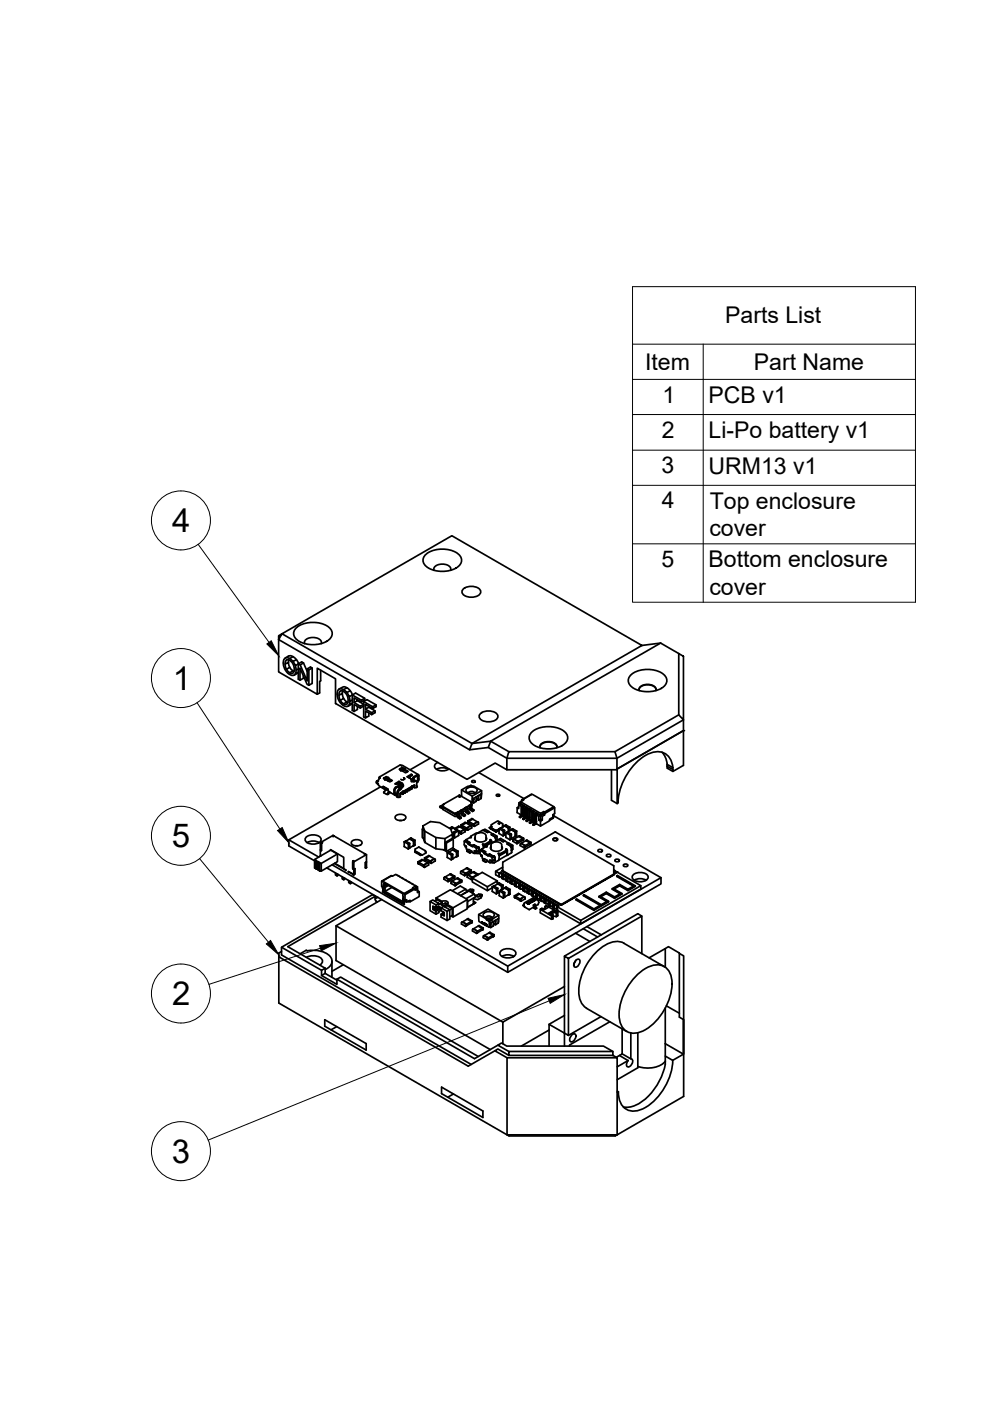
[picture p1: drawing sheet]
<svg xmlns="http://www.w3.org/2000/svg" width="210mm" height="297mm" viewBox="0 0 210 297" stroke-linecap="round" stroke-linejoin="round" font-family="sans-serif">
<defs><g id="words">
<g font-size="7">
<text x="36.5" y="112.8">4</text>
<text x="36.7" y="146.3">1</text>
<text x="36.4" y="179.7">5</text>
<text x="36.5" y="213.2">2</text>
<text x="36.4" y="246.6">3</text>
</g>
<g font-size="4.9">
<text x="153.8" y="68.6">Parts List</text>
<text x="136.8" y="78.4">Item</text>
<text x="159.8" y="78.4">Part Name</text>
<text x="140.4" y="85.4">1</text>
<text x="150.2" y="85.5">PCB v1</text>
<text x="140.3" y="92.8">2</text>
<text x="150.2" y="92.9">Li-Po battery v1</text>
<text x="140.3" y="100.4">3</text>
<text x="150.2" y="100.5">URM13 v1</text>
<text x="140.3" y="107.8">4</text>
<text x="150.5" y="107.9">Top enclosure</text>
<text x="150.4" y="113.7">cover</text>
<text x="140.3" y="120.2">5</text>
<text x="150.2" y="120.3">Bottom enclosure</text>
<text x="150.4" y="126.1">cover</text>
</g>
</g></defs>
<!-- layer: Visible -->
<g fill="none" stroke="#000" stroke-width=".36">
<path d="M90.3 117.5a6 6 0 0 1 7 0 1.69 1.69 0 0 1-.6 3 6.2 6.2 0 0 1-6.4-.5 1.57 1.57 0 0 1 0-2.5zM59.1 135.6l40.5 23.4 3.9-.5 4 2.3v2.4l-2.5-1.4-6 3.4-27.9-16.1v-5.2l-3.8-2.2v5.5l-8.2-4.7zM59.1 134.8l.7-.4-.7 1.2zM59.8 134.4l36-20.8 40.3 23.2-36 20.8zM61.2 139.9v.5M61.4 139.6l.7 .7 .7-.4M62.1 139.2l-.7 .4-.5-.2-.4 .1M62.9 133.1a6 6 0 0 1 6.9 0 1.69 1.69 0 0 1-.6 2.9 6.2 6.2 0 0 1-6.3-.4 1.57 1.57 0 0 1 0-2.5zM64.6 136.5a1.27 1.27 0 0 1 1.5-1.3h.5a1.27 1.27 0 0 1 1.5 1.3M92 120.9a1.27 1.27 0 0 1 1.6-1.3h.4a1.27 1.27 0 0 1 1.5 1.3M98.1 125a2.63 2.63 0 0 1 3.8 .3 1.63 1.63 0 0 1-2 1.3 1.63 1.63 0 0 1-1.9-1.3zM140.1 136.3l-36.1 20.8-3.9 .5-.5 1.4"/>
<path d="M140.1 136.3l3.8 2.3M140.1 136.3l-4 .5M143.9 138.6l1 .6v13.4l-1-1zM60.5 140.8l.7-.4 .2 1.1-.7 .4zM60.5 140.8v-.5a.79 .79 0 0 1 .8-.4 .79 .79 0 0 1 .6 .6l.4 .5 .1 .8a.66 .66 0 0 1-.2 .8 .66 .66 0 0 1-.8 0M60.7 141.9l.7 .7 .7-.4 .2 .1M61.4 141.5l.7 .7M62.1 140.3l.5 .8 .6-.3M62.6 141.1l.2 1 .4-.3M62.8 142.1l-.2 .8 .6-.4M63.2 142.6l-.8 .5M63.3 140.7l-.5-1-1.1-.7-.5 .1-.7 .4-.4 .5 .1 1.3 .6 1.2 .5 .4 .6 .3h.4l.3-.3"/>
<path d="M63.6 141l1.5 3.4v-2.6l.7-.4 .4 .2v3.3l-.7 .4v-3.3M64.3 143.3v.5l-.7 .4v-2.5l1.5 3.4 .4 .2M64.3 140.6l-.7 .4-.4-.3M65.1 142.4l-.8-1.8-.3-.3-.8 .4v3.3l.4 .2M66.2 141.6l-.7 .4-.4-.2M68 142.1v2.2l-.2 .2v2.4l-.5 .3M71.9 146.1l.4-.1 .5 .2 .8-.4 .7 .6M71.9 147.4l.7-.4 .3 1.1-.7 .4zM71.9 147.4l.2-.8a1.16 1.16 0 0 1 1.5 .8l.2 1.4a.57 .57 0 0 1-.3 .5 .57 .57 0 0 1-.7-.1M72.2 148.5l.6 .7 .8-.4 .2 .1M72.6 146.5v.5M72.8 146.2l.8 .6 .7-.4 .4 .9-.7 .4-.4-.9"/>
<path d="M72.9 148.1l.7 .7M73.6 145.8l-.7-.2-1 .5-.4 .5v1l.4 1.1 .7 .8 .8 .3 .6-.3M74 147.7l.2 1 .5-.3M74.2 148.7l-.2 .8 .7-.4-.9 .6M74.7 147.3l1.9 1.1 .7-.4M75.1 149l1.3 .7 .7-.4M75.8 148.4v.2l1.3 .7v.4l-.7 .4v-.4M75.8 148.6l-.7 .4v-1l1.5 .8M75.8 149.8v.6l-.7 .4v-1.4l1.3 .7M76.6 148.4v.4l.7-.4v-.4l-1.9-1.1-.7 .4v3.3l.4 .2M77.1 148.7l1.9 1.1 .7-.4M77.5 150.4l1.3 .7 .7-.4"/>
<path d="M78.2 149.8v.2l1.3 .7v.4l-.7 .4v-.4M78.2 150l-.7 .4v-1.1l1.5 .9M78.2 151.2v.6l-.7 .4v-1.5l1.3 .8M79 149.8v.4l.7-.4v-.4l-1.9-1.1-.7 .4v3.3l.4 .2M101.8 151.4a2.63 2.63 0 0 1 3.8 .3 1.63 1.63 0 0 1-2 1.3 1.63 1.63 0 0 1-2-1.3zM103.5 158.5l.5-1.4 3.9 2.3M112.8 155.2a6 6 0 0 1 7 0 1.69 1.69 0 0 1-.6 2.9 6.2 6.2 0 0 1-6.4-.4 1.57 1.57 0 0 1 0-2.5zM114.5 158.3a2.03 2.03 0 0 1 2.8-.8l.7 .5 .1 .3M114.5 158.5a1.27 1.27 0 0 1 1.6-1.3h.4a1.27 1.27 0 0 1 1.5 1.3M130.4 159.4h-22.5l-.4 1.4h23.3v2.4M133.8 143a6 6 0 0 1 7 0 1.69 1.69 0 0 1-.6 3 6.2 6.2 0 0 1-6.4-.5 1.57 1.57 0 0 1 0-2.5zM135.5 146.2a2.03 2.03 0 0 1 2.8-.8l.7 .5 .1 .3"/>
<path d="M135.5 146.4a1.27 1.27 0 0 1 1.6-1.3h.4a1.27 1.27 0 0 1 1.5 1.3M140.4 159.5l.7 1.1 .4 1.4M143.9 151.6l-13.5 7.8 .4 1.4 14.1-8.2v2.3l-14 8.1-.1 .2h-23.3M61.2 178.1l6.4 3.6M64.9 177.5a2.22 2.22 0 0 1 3.2 .3 1.47 1.47 0 0 1-2 1.2 1.3 1.3 0 0 1-1.4-1.2zM65.1 178.6a2.62 2.62 0 0 1 2.6 0M67.9 178.7v1.5l.2 .1v-1.5M68.2 178.8v1.5l-.3-.1v1.2h.2h-.2M68.2 178.7h.2zM68.3 178.7h.1M70.6 177.4l.2-.1zM70.6 177.1h.1"/>
<path d="M70.8 177.2l6.6 3.9M70.8 177.3l-.2-.2-2.7 1.6M70.8 177.2h.1M74.5 178.4a1.43 1.43 0 0 1 2.3 .3 1.33 1.33 0 0 1-2.3 0zM75.4 179.3h.4M79.8 165.7v.2M79.8 165.9l.2 .2M79.9 165.5h.1M80 165.5l-.2 .2M80.1 165.7l-.2 .2 .1 .2 .2 .1M80.1 165.7h.1M80.2 165.6h.1"/>
<path d="M80.2 166.2h.1M80.2 166.3h.1M80.2 166.3l.1 .2 1.4 .9M80.2 165.6v.1M80.2 166.2v.1M80.2 165.5h-.2M80.4 164.8v.3M80.4 165.1h.1M80.5 164.9h.1M80.6 164.7l-.1 .2M80.6 164.9h.1M80.6 164.9l-.4 .7"/>
<path d="M80.7 166.8l-19.5 11.3v1.3l5.5 3.1M80.7 166.8h.1M81.2 166.8l.5 .6M81.2 166.8v.1M81.3 166.8l.8 .5M81.3 166.7l-.1 .1M81.3 165l.3 .2M81.4 164.9l.2 .3M81.4 164.9l.5-.2 .2 .1-.1 .2M81.4 168.1l.7 .3h.2l.1-.3M81.4 166.8l.5 .4M81.4 164.9v.1"/>
<path d="M81.4 166.8h.1M81.4 165h.1M81.5 167.8l-.2 .1 .1 .2M81.6 165.3h.1M81.6 165.3h.2M81.7 167.4l.5-.1a.91 .91 0 0 0-.7 .8M82 167.1h-.1M82 165l-.4 .3M82.1 164.9v.2l-.1-.1M82.2 167.2l.1 .2M82.2 164.9l-.6 .2M82.2 165.1h-.1"/>
<path d="M82.2 164.9h.1M82.3 167.5l.1 .2M82.3 167.4v.1M82.3 165.6h.1M82.3 165v.2l.7 .4M82.3 165.2v.4M82.3 165.1h-.1M82.3 164.9h.1M82.3 167.7l.5 .3M82.4 164.9l-.1 .1 .9 .5-.5 .3-1-.5M82.5 167.8l-.4 .7M82.7 168l-.4 .4"/>
<path d="M82.8 168h.1M82.8 168l1 .6M83.5 168.2l.1 .2M83.6 168.5l.2 .1M83.7 168.6h.1M83.7 168.5v.1M83.8 168.5h-.1M83.8 173.1a1.43 1.43 0 0 1 2.3 .2 1.33 1.33 0 0 1-2.3 0zM83.9 166.3h.1M83.9 168.4h.1M83.9 168.3l-.1 .3M84 168.4l.2 .1"/>
<path d="M84 168.4h.1M84.1 166.2l-.1 .1M84.2 168.6h-.4M84.2 168v1M84.2 168.7l-.1 .2 .3 .2 .5-.2-.1-.2M84.4 168.2v.9M84.5 166.2l.2 .1M84.6 166.5l-.7 .4a1.18 1.18 0 0 0-.4 1.3M84.6 166.5h.4l-.1 .3M84.6 166.9v-.2l-.8 .6-.1 .8 .2 .2M84.6 165.7v.2l-.5 .3M84.6 165.9l.6 .4-.4-.3-.3 .2h-.4"/>
<path d="M84.6 166.7l.2 .1M84.7 166.3l.6 .4M84.7 174h.4M84.7 163.1h.1M84.8 167.2l.2 .2M84.8 163l.2 .2v.2M84.8 166v.4M84.8 163v.1M84.8 167.5l-.4 .6M84.8 163.1h.1M84.8 168.3h.1M84.9 166.8h-.1"/>
<path d="M85 168.1l-.2 .9M85 165.2l.5 .1M85 162.3h.1M85.1 162.3l-.3-.1-4.4 2.6M85.1 168.2l.3 .2 .2-.2-.2 .2M85.1 162.3h.3l3.3 1.9M85.2 166.8l-.6 .3v-.2M85.2 168.2l.2 .1M85.2 166l-.6-.3-.9 .5 .1 .1M85.2 166l.3 .6M85.2 166.2l.1 .2M85.2 163.2l.1 .2"/>
<path d="M85.3 168l.3 .2M85.3 168l-.4 .3v-.1M85.4 163.1l-.4 .1M85.4 163l-.1-.3-.5 .3M85.5 162.9l-.5 .3M85.5 167.8l-.6 .3M85.5 162.9v.3l-.2-.1M85.5 166.6l-.7 .9M85.5 166.7l-.2-.3v.2l-.9 .9-.2 .5M85.5 162.9l-.1 .2M85.5 168l.3 .1 .2-.2-.2 .2M85.5 162.9l.2 .1"/>
<path d="M85.6 164.9l.2 .2-.3 .2M85.6 164.9l.1 .2M85.6 167.9l.2 .1M85.7 163v.3l.6 .4M85.7 163.1l-.2 .1M85.7 163l.9 .5-.6 .4-.9-.5h-.2l-.1-.3M85.7 165.1v.1M85.7 179.5h.1M85.7 179.5l.9 .5 .2-.2M85.7 167.8l.3 .1M85.7 178.5v1M85.8 167.8l-.4 .3"/>
<path d="M86 178.3l-.3 .2 .9 .5M86 178.3l.9 .5v1M86 167.7l.3 .2 .2-.3-.2 .3M86.1 167.6l.2 .2M86.2 167.5l.3 .1M86.3 167.5l-.5 .3M86.5 167.4l.2 .2 .2-.2-.2 .2M86.5 164.8l.7-.4v-.2l-.9 .5 .8 .4 .1 .5M86.5 167.4l.2 .1M86.6 179v.9M86.7 167.2l.2 .2M86.8 177.8v.1"/>
<path d="M86.8 177.8l.9 .5M86.9 177.8l-.1 .1M86.9 179.8h.1M86.9 177.9l-.9 .4M86.9 177.9l.8 .4M86.9 164.8l-.2 .1M86.9 177.9h.1M86.9 167.2l.3 .2 .2-.3-.2 .3M87 167.1l.2 .1M87.1 164.5l-.3 .5M87.1 166.9l.3 .2M87.1 177.7l-.3 .1"/>
<path d="M87.1 165.2l.2 .1M87.1 177.7l.9 .4M87.2 177.7h-.1M87.2 167l-.9 .5M87.2 164.2h.2M87.2 165.6v.1h1.1v1.2M87.2 165.6l.7-.2 .3 .2M87.3 166.8l-1.9 1M87.3 164.4l-.2 .1M87.3 166.7h.1M87.3 164.2v.2M87.4 165.1h-.3"/>
<path d="M87.4 166.7l-.1 .1M87.4 166.7l.5-.3v.6M87.4 166.7v.2l-.2 .1M87.5 165.2l-.2 .1M87.6 165.1l.2 .2-.6 .3M87.6 165.6l.2 .1M87.6 179.3h.1M87.7 178.3v1M87.7 179.3l-.8 .5M87.7 179.2v.1M87.7 178.3h.1M87.7 166.5v.4"/>
<path d="M87.7 178.4v.9M87.7 166.6l-.1 .2 .6 .2 .3-.2-.1-.2M87.7 179.3h.1M87.7 164.9l.1 .4M87.8 164.7l.6-.4h.4v1l-.2 .5M87.8 164.7l-.4 .4M88 178.2v.9M88 179.2l-.3 .1M88 179.1v.1M88.1 180l.7-.4 1.4 .8M88.4 164.5l-.7 .4-.2 .4M88.4 164.5l.2 .1v.7l-.2 .5"/>
<path d="M88.5 164.5v.8l-.2 .4M88.6 165.8l-.3 .1M89.5 175.8v1.8l.2 .1M89.7 175.1l.4 1.1v2.4l-.4-1.1v-2.4l1.6-.9 1.9 .2 2.3 1.4 .4 1.1M89.7 175.7l-.2 .1 .2 .1M90.1 176.2l2.3 1.4v2.4l-2.3-1.4M91.2 160.7l-4.3 2.5M92.4 180l1.9 .2M92.4 177.6l1.9 .2M92.5 163.1a2.62 2.62 0 0 1 2.6 0M92.8 161.7a.84 .84 0 0 0-.7 .9 .84 .84 0 0 0 .9 .7l1.3 .1 .9-.4M93.2 171l.5 .2 .1-.5v.4"/>
<path d="M93.7 170.9l-.2-.1-.3 .2 .1 .2 .4 .2M93.8 171.1l.2 .5 2.5 1.5M93.8 171.1l2.6 1.5 .4-.1M93.8 171.3h.1M93.8 170.7h.1M93.9 171.4h-.1M93.9 171.3l-.2 .1M94.2 170.4h.1M94.2 170.4v.2M94.4 178.6l1.5-.8 .2 .1-1.5 .8zM94.4 178.6v1.6M95.8 175.3l-.5 .3"/>
<path d="M95.8 175.3h.1M95.8 175.3l.3 .2M95.9 177.8v-.9l-1.6 .9v2.4l.1-.1M95.9 177.3l.2 .1M96.1 175.5h.1M96.1 177.9v1.8l-1.5 .8v-1.8M96.1 175.5l-.5 .3 .5-.3M96.1 177.4v.1M96.1 175.5l.8 .5M96.2 180l-.2 .1M96.3 180l.8 .5v1l-.3 .1M96.3 180h.1"/>
<path d="M96.4 175.7h.1M96.4 176.7v.9l-.3-.1M96.5 173.1h.1M96.6 175.7v.1M96.6 175.8l.3 .2M96.8 172.4l.2 .1v.7l.5 .2M96.8 172.6l.1 .1M96.9 172.7v.5l.6 .4 .3-.3-.3 .3M96.9 172.9l-.3 .2M96.9 176l-.8 .5v1M96.9 176h.1M97 176l.2 .1"/>
<path d="M97.2 176.5l.5 .3M97.2 175.2l-.8 .5 .2 .1M97.2 176.2l.1 .9-.9 .5M97.2 176.2l.4 .1M97.2 175.2h.1M97.3 176.2l-.9 .4M97.3 175.2l.1 .1M97.3 172.6v.4l.5 .3M97.3 172.6l-.3-.4-.2 .2v.2M97.3 168.8l.2 .1zM97.4 168.6l-3.5 2.1M97.4 168.6h.1"/>
<path d="M97.4 175.3h.1M97.4 175.3l1 .6M97.4 175.3l-.8 .5M97.5 168.6l2.3 1.3 .1 .8M97.6 176.4l.2 .1v.3M97.6 171.8l.1 .1M97.6 172l-.4 .3M97.7 172l.1 .1M97.7 171.9l.2 .3M97.7 174.9l.1 .3M97.8 175.2l1.1 .7M97.8 172.2l.1 .5 .5 .4 .3-.4-.3 .2v.2"/>
<path d="M97.8 174.9l.1 .1M97.8 174.9h-.1M97.8 172.4l-.5 .3M97.9 167.5v1.4M97.9 172.2v.4M97.9 174.9l1 .7M97.9 171.7l-.3 .1 .1 .2M97.9 172.6h.1M97.9 175.3h.1M97.9 171.7h.1M98 172.6l.4 .3M98 171.7l.2 .4"/>
<path d="M98.2 172v.5l.5 .2M98.4 175.9l-.8 .5M98.4 178.3v.8l.5 .3v.6l.4 .2M98.4 175.9h.1M98.4 175.9l.2 .1v.3l-.8 .5M98.6 171.3l.2 .2v.6l.5 .3M98.6 171.5l-.5 .3M98.6 174.4l-.9 .5M98.6 174.4h.1M98.6 174.4l.2 .1M98.7 171.6v.6l.6 .4 .3-.2v-.2l-.3 .4M98.7 179.3v.2h.1v-.1"/>
<path d="M98.7 171.9l-.5 .2M98.8 174.5h.1M98.8 174.5l1 .6-.9 .5M98.8 174.5l-.8 .5M98.9 167.3a1.47 1.47 0 0 1 2.3 .3 1.38 1.38 0 0 1-2.4 0zM98.9 178.1v.1l.8 .5-.3 .1 .7 .5 .3-.2 1.1 .4M98.9 171.2l-.3 .1 .1 .3M98.9 178.1h-.2M98.9 171.2l.2 .7 .5 .3M98.9 175.9l.2 .1M99 175.6l.2 .1M99 175.6h-.1"/>
<path d="M99.1 175.7v.3M99.2 174.1v.3M99.2 176h-.1M99.2 174.1h.2M99.2 174.3v.1M99.2 174.4l.2 .1M99.3 179l.9 .5v-.2l.3-.2 .8 .5-.3 .2M99.3 168.1a.9 .9 0 0 1 1.4 0M99.4 178.8v.2l.8 .4M99.4 174.2l1 .6M99.4 174.5l1 .6M99.4 174.5h.1"/>
<path d="M99.4 170.8l.3 .4M99.4 171l-.4 .2M99.5 166.7l.3-.2 .4 .2M99.6 171.1l.2 .7M99.6 178.7l-.3 .1 .1 .1M99.6 178.6l-.9-.5-.3 .2 .9 .5M99.6 171.4l-.5 .2M99.6 177.6l-.8 .5M99.7 171.2v.4M99.7 170.7l-.3 .1 .2 .3M99.7 171.8l.5 .2 .3-.3-.3 .2v.1M99.7 171.6h.1"/>
<path d="M99.7 170.7h.1M99.8 171.6l.4 .3M99.8 170.7l.2 .3M99.8 175.1l-.8 .5M99.8 175.1h.1M99.8 170l.3 .2 .2-.1M99.8 175.1l.2 .1M99.8 177.5l-.1 .1M99.8 177.5l.1 .1M99.8 177.3v.2M99.9 170.5l-3.4 2-2.7-1.6M99.9 170.7h.1"/>
<path d="M99.9 170.7v.1M100 175.1v.1M100 175.2v.3M100 175.5l-.9 .5M100 171v.4M100 165.6l.5-.1 .3 .2-.5 .2zM100 175.5h.1M100 173.6l-.8 .5M100 171.4l.5 .3M100 171.4h.1M100 173.5h.1M100.1 173.6l.1 .1"/>
<path d="M100.1 169.4v.8M100.1 179.3v.1M100.2 179.3l.8 .5v.8l-.5-.2v.5M100.2 173.6v.1M100.2 173.7l-.8 .4M100.2 173.7l1.2 .6v.4M100.3 170.1v-.8l.2 .9-.3-.1M100.3 170v.1M100.4 175v.1M100.4 175.1l.2 .1M100.4 174.8h.2M100.4 174.7h.1"/>
<path d="M100.4 179.1v.1M100.6 174.8v.4M100.7 177.7v.2M100.7 177.5v.2a1.4 1.4 0 0 0 1.2 .8 1.4 1.4 0 0 0 1.3-.8l-.1-.2M100.8 178v.1M100.8 178v-1l.2-.2 .7-.3 .7 .1 .5 .3 .2 1.1M100.9 169l.1 .9-.6 .3M101.2 179.5v.1M101.2 169.5l.2 .1M101.3 176.6h-.3l-1.2 .7 .1 .2-.3 .1M101.3 174.2l-.9 .5M101.3 169.5l-.3 .2"/>
<path d="M101.3 179.6v.2l.2-.1M101.3 179.7h.2M101.4 176.6l.9-.5 1.1 .4 .3-.2 .8 .5-.4 .2 .8 .4v.2M101.4 168.9l-.1 .6M101.4 169.4l-.1 .1M101.4 168.7l.1 .2M101.4 174.7l-.8 .5M101.5 179.7h.1M101.5 179.5v.2M101.5 174.7h-.1M101.5 179.5l.1 1-.1-.1v-.6M101.5 168.9v.7"/>
<path d="M101.5 179.7v.1M101.5 169.6h-.1M101.5 176.6h-.2M101.5 176.6h.1M101.5 163.8l9.6 5.5M101.9 168.4l-.5 .4M101.9 168.4l.1 .2M102 168.6v.7M102 169.2l-.6 .4M102.1 167.6l-2 1.2-2.2-1.3 1.3-.8h1.3l1.6 .9-.1 1.5M102.1 168.3l-2 1.1v-.6M102.3 179l.2 .3"/>
<path d="M102.4 179.1h.1M102.5 179.3l.1 .2M102.5 176.1l.3-.3 .9 .5M102.5 179.4v.4M102.5 176l.8 .5M102.8 179v.2M103 179.5l-.9 .5M103.1 178l-.1 .1M103.1 177.7l.1 .2M103.2 179.4l-.2 .1M103.2 179.4v.1M103.2 179.3v.1"/>
<path d="M103.7 176.3l-.4 .2M103.8 175.5l1.4 .9-1.4-.8zM103.8 175.5l1.4 .8 .6-.4M103.9 178.2l.2 .1 .1 .2-1.7 .9M104 178.3v.2l-1.2 .7-.4-.1M104.1 175.4v.1M104.1 178.6l.1 .1M104.1 175.5v.1M104.1 178.6v.1M104.1 179.6l-.1 .3M104.1 179.5l-.1 .2a1.4 1.4 0 0 0 1.3 .8 1.4 1.4 0 0 0 1.2-.8l-.1-.2M104.1 175.6l.9 .5"/>
<path d="M104.1 175.3v.2l.9 .5M104.2 174.9h.1M104.2 175.3l-.4 .2 1.4 .8 .6-.4M104.2 175.3h-.1M104.2 178.4l-1.6 .9M104.2 178.3l-.3-.3 .1 .3-1.2 .7h-.5M104.2 178.4v.3M104.5 176.8v.1M104.6 178.6h-.2l-1.2 .7 .1 .2h-.3M104.8 178.5l-.1 .1M104.9 178.5h.1M104.9 177.5l.2 .3"/>
<path d="M105 176h.4M105.1 177.5l-.9-.5 .3-.2 .9 .5-.3 .3h-.2M105.1 177.6l-.1 .1M105.1 177.8v.5M105.2 178.2v.1M105.2 176.3h.1M105.2 168.6l.5-.2 .3 .3-.5 .1zM105.4 177.3v.8l-.3 .2M105.6 178l-.9 .5M105.6 178h.4l.7 .5 .3-.2 .8 .5-.3 .1 .7 .5 .2 .4M105.6 174.6h.4M105.7 174.5l.3 .1h-.3z"/>
<path d="M105.8 175.7v1l.9 .5M105.8 175.8l-.8 .3M105.8 178h.1M105.8 175.9l-.6 .4M105.8 176.1l-.6 .3M105.8 175.8l-.4 .2M105.8 175.7l.9 .5M106.1 175.5l-.3 .2M106.1 175.5l.9 .6M106.4 179.6l.1 .3M106.6 175.1l-.1-.5-1-.5-1.3 .7v.5M106.6 175.1h.1"/>
<path d="M106.6 175.1l.2 .1M106.6 174.7h.1M106.6 175.1v.2l-.5 .2M106.7 176.2h.1M106.7 175.2v.1M106.7 176.2v1l.3-.2M106.9 175.1h.1M107 175.1l.3-.2 .8 .5v.7M107 175.1l.8 .5v.7M107 176.1v.9M107 175.1l-.8 .5M107 175.1h.1"/>
<path d="M107 177h.1M107 178.3l-.8-.5-.4 .2 .9 .4 .3-.1M107 175.1l.8 .5M107.3 176.6v.9l.8 .5M107.3 176.8l-.3 .2M107.3 174.9h-.1M107.3 176.5l.8 .5M107.3 176.5h.1M107.5 176.4l-.2 .1M107.6 176.4l.8 .5v.9M107.6 176.4h.1M107.8 178.8h.1"/>
<path d="M107.8 175.5v.1M108.1 177h.1M108.1 177.1v.9M108.4 175.9h.1M108.4 179.4l-.9-.4 .4-.2 .8 .4-.3 .2v.2l-.1-.1M108.4 179.6h.1M108.4 176.8v.1M108.4 179.8v.6M108.4 177.9l-.3 .1M108.4 175.9l-.8 .5M108.4 175.9l.8 .5 .1 1M108.5 175.9h-.1"/>
<path d="M108.7 179.2v.9l-.3 .1M108.7 178.3l.1 .1M108.8 178.4v-.4l.1-.1 .9 .5M108.8 178.4l.8 .5M109 177.9l.8 .5M109.2 177.4h.1M109.2 177.3l-.8 .5M109.2 177.3h.1M109.3 177.3l-.1 .1M109.5 176.2v1M109.5 177.2l-.2 .2M109.6 176.2l-.9-.5-.3 .2 .9 .5"/>
<path d="M109.6 177.2h-.1M109.6 178.9h.1M109.6 178.5v.3M109.8 178.7l-.2 .2M109.8 178.4l-.2 .1M110 177.3l.1-.1 .9 .5M110 171l-.4 .2v1.1l1 .5M110 170.6v.8l-.4-.2M110 170.6v-.4l.4-.2v.4l.6 .4M110 170.2l.4 .2-.4 .2 .5 .3 .5-.1M110.1 173.2h.1M110.2 173.3h.1"/>
<path d="M110.2 177.2h-.1M110.3 179.3h.1M110.3 179.3l.9 .5M110.5 178.8l-.2 .1v.4M110.5 170.9v1.9M110.5 178.8h.1M110.6 173l-.1-.1-.4 .3M110.7 172.5l-.2 .4M110.8 170.9v1.5M110.8 178.2h.1M110.8 177.9l-1 .5M110.8 178.2l-1 .5"/>
<path d="M110.8 170.9v.1M110.8 169.5l2-1.1 4.6 2.6-1.9 1.2-.2-.1-.7 .4-4.2-2.5 .6-.4zM110.8 169.5v.2l-.2-.1-.1 .3M110.9 172.5l-.6 .8 .6-.4M110.9 171.2v1.8l.4 .2M110.9 173.5l-.1 .1 .2 .1M110.9 170.8l-.1 .1M111 177.7l-.2 .1-.8-.5-1.1 .6M111 177.7h.1M111 170.8h-.1M111 170.8v.1M111 177.7v.3"/>
<path d="M111 178l-.2 .2M111.1 179.5l.1 .3M111.2 171.3v1.9M111.3 173.4l-.1-.1-.3 .2M111.3 179.3l-.1 .1M111.3 179.7l-.1 .1M111.3 179.3h.1M111.4 179.3l-.9-.5 .9 .5M111.5 172.8l-.3 .5M111.5 173.5l-.5 .2M111.6 178.2l.1-.1 .9 .5M111.6 173.4l-.1 .1"/>
<path d="M111.6 171.3l-.1 1.5M111.6 172.9l-.6 .8M111.6 171.6v1.8l.4 .2M111.6 173.3l-.1 .1M111.6 172.9h.1M111.7 171.2l-.2 .1M111.7 171.2l-.2 .1v1.5M111.7 171.2l-.5-.3-.3 .1v.2l.3 .1h.3M111.7 171.2l.1 .1M111.8 174l-.1 .1M111.8 171.3l-.1 .1M111.9 171.3l.5 .3"/>
<path d="M111.9 171.3l-.3 .3 .3 .1 .5-.1M111.9 171.7v1.9M112 173.8l-.1-.1-.3 .2 .2 .2M112.2 171.7v1.5M112.2 173.9l-.4 .2M112.2 173.2l-.3 .5M112.3 173.3l-.3 .5-.2 .2M112.3 172v1.8l.4 .2M112.3 173.7l-.1 .2M112.4 179.1l-1.1 .6M112.4 178.8l-1 .5M112.4 178.7l-.9-.5-1 .6"/>
<path d="M112.4 179.1h.1M112.4 179v.1M112.4 178.7h.1M112.4 171.6l-.2 .2M112.4 171.6l.1 .1M112.5 171.7l-.1 .1M112.5 178.6l-.1 .1M112.6 178.6h.1M112.6 178.6v.3M112.6 178.9l-.2 .2M112.6 172.1v1.9M112.7 168.5l-2.1 1.1"/>
<path d="M112.7 174.2l-.4 .1v.2h.1M112.9 172.1v1.5l-.3 .6M113 172.2l.3-.1 .6 .3a.57 .57 0 0 1-.9 0zM113 172.4v1.9l.4 .1M113 174.7l.1 .3M113 173.7l-.6 .9 .6-.5M113.1 172v.2M113.1 172l-.2 .2M113.1 172l-.5 .1-.3-.1v-.2l.3-.1 .5 .3M113.3 172.6v1.8M113.4 174.7h-.4M113.6 172.6v1.4l-.3 .6"/>
<path d="M113.7 172.5l-.1 .1M113.7 172.6l.3-.1 .6 .4-.4 .2-.5-.3zM113.7 174.2l-.6 .8 .6-.4M113.7 172.8v1.9l.9 .4M113.7 174.5v.2M113.7 174.1v.1M113.8 172.5h-.1M113.8 172.4h.1M113.8 172.5h.1M113.9 172.5l-.1 .1M114.2 173.1v.8M114.6 172.5v.4l.5-.3"/>
<path d="M114.6 172.9v.8l.4 .2M114.6 173.7l-.4 .2 .4 .2M114.6 172.9l.4 .2M115.3 172.1l-.2 .5 .3 .2M115.4 172.3l.2 .1-.2 .4M117.3 173.4l-.8 .5M117.3 172.7v.1M117.3 173.1h.1M117.3 172.8h.1M117.3 172.9v.6M117.3 172.8v.2M117.3 172.9l22.8 13.2v1.3l-32.4 18.7"/>
<path d="M117.4 177.8l.5-.1 .3 .3-.6 .2-.3-.2zM117.4 171l.2 .3v1.2l-.4 .2v.6l-.7 .4v.3l-1.9 1.1v-1l.4-.2v-.8l.4-.3M117.4 171.2l-2 1.1 .1-.1M117.6 171.3l-2 1.1M129.6 163.2v6.5l1.3 .7M141.4 162.1l1.3 .7v.4l-1.3-.7zM141.5 162.4v.4M141.5 162.9l1.2 .7 2.2-1.3v-7.4l-14 8.1v7.4l.2-.1v-.9M142.7 163.1v.4M142.7 162.7a3.3 3.3 0 0 0-5-3 12.6 12.6 0 0 0-6.6 9.7M66.7 182.2l3.4-2 1.4 .9-3.4 2h-.3v-.3h-.4v-.2l-.7-.2zM66.7 182.4v1.7h.4v-1.7"/>
<path d="M67.1 182.6v1.7v-.2M67.1 184.3h.3M67.4 182.8v1.7h.4v-1.7M67.8 183.1v1.6v-.2M67.9 181.4v.1M67.9 180.2h.1M68.1 183.1v1.6h-.3M68.1 180.3h.1M69.3 184l38.4 22.1M70.1 180.3v-.2l2.8 1.7v2.4l.4 .3M70.4 183.4l37.3 21.4v1.3M70.9 183.1l2.4 1.4"/>
<path d="M71 183l1.9 1.1M71.1 185v.5l.4 .2v-.4M71.2 196.3l35.4 20.4M71.5 181.1v1.6l-3.4 2M71.7 185.4v.2l-.2 .1M72.5 185.9v.4l.4 .2v-.4M73.1 186.2v.2l-.2 .1M73.3 184.5v.1M73.9 186.7v.4l.4 .3v-.5M74.5 187v.2l-.2 .2M74.8 182.7v1.5l.2 .1v1.1l-1.1-.6v.1v-.1l.9 .5v.1v-.1l.2 .1 .2-.1v-1.1l-.2 .1 .2-.1v1.1l-.2 .1M74.8 184.2h.1"/>
<path d="M74.8 182.7v1.5M74.8 182.6l.2-.1zM74.8 182.6h.1M75 182.5h.1M75 185.4v.2M77.3 181.2l.1-.1zM77.4 181.1h.1M77.5 182.9l.2-.1v1.1l-.2 .1zM77.5 181.1l.2 .1M77.5 181.1h.1M77.7 183.9v.1M77.7 181.2v1.5l-.2 .2v1.1l.2-.1"/>
<path d="M77.7 181.2l-2.7 1.5v1.6l-.2-.1M79.6 190l-.6-.3-19.3 11.1 8.5 4.9 .7-.4M80 191.2l-.4-.3v-.9l-18.6 10.7 7.9 4.6M80.1 190.2l-.5 .3M80.9 190.7l-9.7 5.6v7.4l32.7 18.8M81.1 186.8l2-1.1 .1 .1 .7-.4 4.2 2.4-.6 .4 .2 .1-2 1.1zM81.1 186.8h-.2v1.2l.4 .2v.9l.2 .3 3.8 2.2 .2-.1v-.8l.4 .2M81.1 188.9l.2 .3M81.2 188.9l-.1 .2 .3 .1M81.2 188.6v.1M81.2 188.7l.1 .1M81.2 188.7v.2"/>
<path d="M81.2 188.5v.1M81.2 188.2l-.1 .2 .2 .1-.2-.2M81.2 188.7h.1M81.4 187.2l4 2.3v.5l.2 .1-.2 1.3-4-2.3v-.9l-.2-.1zM81.4 189.1l.2-.1 3.8 2.2M81.6 187.3v.4M81.9 187.5l-.5 .2M82.1 187.6l-.9 .5M82.4 187.7l-.8 .5M83 185.7l-2.1 1.1M83.1 188.2l-1.5 .8v-.8h-.2M84.2 185.6l.6 .3"/>
<path d="M85.1 186.1l.4 .2M85.4 191.5h.1M85.5 191.5l-.2 .1M85.5 190.8l.2 .2M85.6 190.3l-.2 .2M85.6 191.1v.1M85.6 191.2l.1 .1M85.6 190.7l-.1 .1 .2 .1M85.6 191.2l-.1 .2M85.6 191v.1M85.6 191.2h.1M85.7 191.5l-.2-.1 .2 .3"/>
<path d="M85.7 191.3h.1M85.7 189.4l.2 .3v1.2M85.7 191.1v.3M85.7 190.8l.1 .2M85.7 191v.1M85.8 191.1l-.1 .1M85.8 191.4l-.1 .4M85.8 186.5l.4 .2M86 190.9v.2l.2 .2M86.6 186.9l.3 .2M86.7 191l-.1 .2M86.7 191.1l.2 .1"/>
<path d="M87.2 187.3l.4 .2M87.7 188.3l.3 .4 .5-.2v.8l.4-.3v1.1l-2 1.1v-.3l-.7 .4v-.6l-.3 .2M87.7 188.4l-2 1.2M87.9 188.5l-2 1.2M87.9 180.6l.2-.1 .1 .1-.1 .1zM87.9 180.6h.2M88 187.7l.5 .3-.4 .2 .4 .3M88 180.5h.1M88 180.1v.4M88.1 187.8v.4l-.3 .3M88.2 180.6l-.1 .1M88.2 180.6l.2 .1"/>
<path d="M88.3 180.8h.2M88.5 188v.8l.4 .2M88.5 188.8v.1M88.6 183l1.4 .9M88.6 180.9h-.1l-.2-.1 .2-.1 .2 .2M88.6 180.7l-.1 .2M88.6 182.8v.3M88.6 182.8h.2M88.6 182.7h.1M88.7 181l.1-.1 .2 .2-.2 .1zM88.7 181h.1M88.8 183.2h.1"/>
<path d="M88.8 182.8v.1M88.8 182.8l.9-.4 1 .5-.9 .5M88.8 182.9l1 .5M88.9 181l-.1 .2M88.9 181l.2 .1M89 181.2l.2-.1 .1 .2-.1 .1zM89 181.2l.2 .1M89.3 181.2l-.1 .2M89.5 182.3l-.9 .4M89.5 182.2h.1M89.5 182.3h.1M89.6 182.3l.1 .1"/>
<path d="M89.8 183.7v.1M89.8 183.4l.2 .2M89.8 183.4h.1M90 182.2l.2 .2M90 181.9v.3M90 183.6v.3M90 183.9h.1M90 181.9l.2 .1M90.1 181.9h-.1M90.2 180.4l.1 .5M90.2 180.6l.1 .1M90.2 182.3l1.2 .7v-.3"/>
<path d="M90.2 182l1 .6M90.2 182.3h.1M90.3 180.9l-.8 .4h-.2M90.3 182.3l-.1 .1M90.3 180.8v.1M90.3 180.6h-.1M90.7 183l.2 .1v.3M90.7 182.9l-.9 .6M90.8 183.4l-.8 .5M90.9 181.4l-.9 .5M90.9 183.4h.1M90.9 181.4h.1"/>
<path d="M90.9 181.4l.2 .1M91.1 181.5h.1M91.1 181.5l1 .6M91.1 181.5l-.9 .5M91.2 191.1v2l1.3 .7v-.6l-.7-.4v-.7l.7 .4v-.6M91.2 182.6l.2 .1M91.4 182.7h.1M92.1 192.5l.2 .1M92.1 192.7l-.3 .1M92.1 182.1l-.9 .5M92.1 182.1l.2 .1v.3M92.1 191l.5-.3 1.1 .7"/>
<path d="M92.2 192.3l-.1 .4 .2 .2M92.3 182.5l-.9 .6M92.3 182.5v.1M92.5 190.4l3-1.8 3.6 2.1M92.5 190.4v.4M92.5 190.4l1.2 .7M92.8 192.3h.1M92.8 192.3l-.5 .3v.3l.5-.1M92.8 192.3v.5M92.8 192.3l.7 .4M92.9 192.2l-.4 .3M92.9 192.1l.7 .4"/>
<path d="M93.3 192.5l-.5 .3M93.5 191.7l.8 .5M93.5 192.6l-1 .6M93.5 192.5v.6l.7 .4v.7l-.7-.4v.6l1.3 .8 .6-.4v-1.9l-1.3-.7-.6 .3 1.3 .7M93.5 193l-1 .8M93.7 191.4l-.7 .4v-.3l-1.2-.7-.6 .3 1.3 .8 .5-.4M93.7 191.1v.3M93.7 191.1l.6-.1a.58 .58 0 0 1 .7 .5l-.2 .2M93.9 193.5l.2 .1M93.9 193.6l-.4 .2M94 193.3l-.1 .5 .2 .1M94 180.2l.6 .3"/>
<path d="M94.1 186.4h.1M94.1 186.4l.9 .5M94.2 193.6l-.1 .3h.1M94.3 186l-.1 .1-.1 .3M94.3 186l.9 .4M94.4 185.9h-.1M94.8 191.7l1.3 .8v1.9M94.8 192l1.1 .6v1.5l-.5 .3M94.8 191.7v.3M94.8 192l-.5 .3M94.8 180.8v1l.9 .5M94.8 180.8l.3-.2 .8 .5"/>
<path d="M94.8 180.8l.9 .5M94.9 180.8h-.1M94.9 191.6l-.8 .5M94.9 191.6l-.5-.2v.2l-.8 .2 .3-.1M95 186.6v.3M95.2 186.5l-.2 .1M95.2 186.8l-.2 .1M95.2 186.5h.1M95.4 192.9l-.6 .3v2M95.4 185.4l.2-.1 .8 .5M95.7 186.9v.4l.8 .5M95.7 181.3v1"/>
<path d="M95.7 182.2v.1M95.8 186.8l-.1 .1M95.8 186.8l.9 .5M95.9 186.8h-.1M95.9 188.9l1.7-1 1.1 .6 .3 .6-.5 .2M95.9 192.6l-.5 .3M96 181.1v1M96 180.1l.8 .5M96 182.1l-.3 .2M96 180.1l-.1 .1M96 182.1h.1M96 180.2l.8 .5"/>
<path d="M96 180.2l-.8 .5M96.1 192.5l3-1.8v2l-3 1.7-.4-.2M96.2 185.9l-.9-.5-1 .6 .9 .5M96.2 186.2l-1 .5M96.2 185.9l-1 .6M96.2 186.2h.1M96.2 185.8v.1M96.4 186.1l-.2 .1M96.4 185.8l-.2 .1M96.4 185.8h.1M96.4 185.8v.3M96.4 186.1h.1"/>
<path d="M96.5 187.8h.1M96.7 187.6l-.2 .2M96.8 181.6h.1M96.8 181.6l-.8 .5M96.8 180.6h.1M96.8 180.7v.9M96.9 186.2h.1M97 186.2l-.1 .1M97 186.1l.9 .6M97.1 186.1h-.1M97.1 181.4v.1M97.7 185.1v.1"/>
<path d="M97.7 189.9l1.7-1 1.1 .7 .4 .5-.5 .3v1.3M97.7 185.2l.8 .5M97.7 186.8l-1.2 .6v.4M97.7 187.1h.1M97.8 184.7l-.1 .1v.4M97.8 195.9h.1M97.9 184.7l.8 .5M97.9 195.6v.3M97.9 195.9l.8 .5M97.9 184.7h-.1M97.9 186.7l-.2 .1-.9-.5-1 .6M97.9 187l-1.2 .6"/>
<path d="M97.9 186.6h.1M97.9 195.5l-.1 .1M97.9 186.7v.3M98 195.5l-.1 .1M98.1 195.4h-.1M98.5 185.3v.4M98.5 189.3l.1 .1M98.5 189.3l-.9 .6M98.7 185.2l-.2 .1M98.7 185.2h.1M98.7 196.4h.1M98.7 196.1v.3"/>
<path d="M98.7 185.5l-.2 .2M98.7 188.5l-1.7 1M98.9 196h-.2M98.9 188.8l.4 .1M98.9 196.3l-.2 .1M99 188.9l.2 .1M99 180.3l.4-.2 .6 .4v.1M99 180.3l.6 .4v.2l-.6-.4zM99 184l-.1 .1M99.1 184l.8 .5M99.1 194.9l.1-.1 .9 .5M99.1 186h.1"/>
<path d="M99.1 184h-.1M99.1 186l.8 .5M99.3 185.5l-.2 .1v.4M99.3 194.7h-.1M99.3 185.5h.1M99.7 188.6l-.6 .2M99.7 188.6l.7 .1M99.7 188.6l.4 .2-.4 .3M99.7 184.6l-.9-.5-.9 .6M99.7 184.6l-1 .6M99.7 184.9l-1 .6M99.7 184.9v.1"/>
<path d="M99.7 189h.1M99.7 184.6h.1M99.9 184.9h-.2M99.9 184.5l-.2 .1M99.9 195.7h.1M99.9 184.5h.1M99.9 184.5v.3M99.9 195.7l-1 .6M99.9 184.8v.1M99.9 195.3l-.8-.4-1 .6 .8 .4M100 180.6l.5 .3h1M100 180.6l-.4 .3"/>
<path d="M100 180.5l-.4 .2M100.1 195.3l-1.2 .7M100.1 195.3v.3l-.2 .1M100.1 186l-.2 .1v.4M100.1 186.4l-.2 .1M100.1 189.3v-.5l.3-.1-.2 .6M100.1 186.2l3.2 1.8M100.1 186.3v.1M100.2 197.4h.1M100.2 197.4l.8 .5M100.3 184.9l.2-.1 .8 .7M100.4 196.9l-.2 .1v.4"/>
<path d="M100.4 191.1l.5 .3-.5 .3M100.4 190.4l-1.3 .8v1.2l1.3-.7M100.4 196.9l.8 .5M100.4 196.9h.1M100.5 189.6l-1.7 .9M100.7 189.8l.2 .1M100.9 191.4l-1.8 1M100.9 189.9l.5 .2-.6-.1M100.9 180.6l.1 .3h.5M100.9 180.6h.1M101.1 197.5l-.1 .4M101.1 185.5l-.8-.6-1 .6"/>
<path d="M101.1 185.4l-1 .6-.8-.5M101.2 185.4l-.1 .1M101.2 197.4l-.1 .1M101.2 197.4h.1M101.2 180.5h.3M101.3 197.7l-.3 .2M101.3 185.3l-.1 .1M101.3 185.3h.1M101.4 196.3h.1M101.5 180.4h.1M101.5 180.9h.1M101.5 180.4l-.5 .2"/>
<path d="M101.5 189.6l-.6 .3M101.5 189.6l.7 .1M101.5 189.6l.4 .3-.5 .2M101.5 193.9l1.6 .9v.2l.7 .4-.1 1.2-2.2-1.2zM101.5 193.9l2-1.1 2.2 1.3-1.3 .7h-1.3M101.6 196.3h-.2M101.6 196.2l.8 .6M101.6 180.5h-.1M101.8 180.3v.8l.4 .3v.5l.4 .2M101.8 180.8l-.3 .1M101.9 189.9l.3-.2-.3 .7zM101.9 190.4l-.6 .3-.9-.2"/>
<path d="M102 181.2v.3h.2v-.1M102.1 180.1l.1-.1v.2l.8 .4-.3 .2 .8 .4 .3-.1 1 .4M102.2 195.6h.1M102.2 195.5v.1M102.2 197.2h.1M102.2 196.9l-.8-.6-1 .7M102.2 196.9l-1 .5M102.2 197.2l-1 .5M102.2 180.2h.1M102.3 195.7h.1M102.3 195.6h-.1M102.3 195.6h.1"/>
<path d="M102.3 195.6v.1M102.3 182.3l.4-.2 .7 .3v.2M102.3 182.3l.7 .4v.1l-.7-.3zM102.4 195.7h.1M102.4 196.8l-.2 .1M102.4 197.1l-.2 .1M102.4 196.7h.1M102.4 196.8v.3M102.5 195.7h.1M102.5 195.7h-.1M102.5 198.8l.8 .5M102.5 195.8h.1"/>
<path d="M102.6 195.8h.1M102.5 193.7a1.47 1.47 0 0 1 2.3 .3 1.38 1.38 0 0 1-2.4 0zM102.6 180.9l.9 .5 .3-.3 .9 .5M102.6 195.9h.1M102.7 198.4l-.2 .1v.3M102.7 195.8v.1zM102.7 198.4l.8 .5-.2 .1M102.7 198.4l.8 .4M102.7 195.9h.1M102.7 198.3h.1M102.7 180.8v.2l.8 .4v-.2M102.8 195.9h.1"/>
<path d="M102.8 196h.1M102.8 195.9v.1M102.9 196h.1M102.9 194.5a.9 .9 0 0 1 1.4 0M102.9 180.7l-.3 .1 .1 .1M102.9 180.6l-.8-.5-.3 .2 .8 .5M103 196h.1M103 196.1h.1M103 196v.1M103.1 196.1h.1M103.1 195h1.3M103.3 196.4h.1"/>
<path d="M103.3 199.3h.1M103.3 188v.8l1.1-.6M103.3 199v.3M103.4 182.6l.5 .3M103.4 182.6l-.4 .2M103.4 182.4l-.4 .3M103.5 181.3l.8 .5 .4-.2v.2l.1-.1M103.5 199.2l-.1 .1M103.7 197.7v.1M103.8 181.1h.1M103.8 196.5l.2 .1M103.9 197.7l-.2 .1"/>
<path d="M103.9 197.7l.8 .5M103.9 182.9h.9M103.9 197.6h.1M103.9 196.5l-.2 .1M103.9 196.5h.1M104 196.5h-.1M104 195.7l.1 .2M104.1 195.9v.7M104.1 196.6h-.1M104.1 180.1l.1-1.2 .4-.3 .7-.1 .7 .1 .3 .4 .1 1.1M104.3 182.6v.2l.5 .1M104.3 181.8v.8"/>
<path d="M104.4 188v1M104.4 188l.9 .5v1M104.4 194.8v.2l-.6 .4M104.4 189l.8 .5M104.4 188h.1M104.5 195.4l-.5 .3v.8M104.5 195.4l.1 .2M104.5 198.3l-.8-.5-1 .6M104.5 198.6l-1 .6M104.5 198.3l-1 .5M104.5 198.6h.1M104.6 195.6v.7"/>
<path d="M104.6 196.3l-.5 .3M104.7 187.8l-.3 .2M104.7 181.7h.1M104.7 187.8l.8 .5M104.7 187.8h.1M104.7 198.2l-.2 .1M104.7 198.5l-.2 .1M104.7 198.2h.1M104.7 198.2l.1 .3M104.8 181.7h.1M104.8 181.5v.2M104.8 181.5l.2 .3v.6l-.2-.1"/>
<path d="M104.8 182.3l-.5 .3-.4-.3v.6M104.8 182.9h.1M104.8 181.7v.7M104.8 182.3h.1M104.8 195.9l.3 .1M104.9 182.9h-.1M104.9 195.9l-.3 .2M105 182.4l-.4 .1M105 195.3h.1M105 195.1v.2M105 195.9h-.1M105 195.3l-.1 .6"/>
<path d="M105 195.1l.1 .9M105.1 184.7v.8l.7 .4v-.7l.4-.2 .6 .3-.3 .2v.8l.2 .1v-.7l.4-.2 .6 .4-.3 .1v.8l.2 .1v-.7l.3-.2 .7 .4-.3 .1v.8l.2 .1v-.7l.3-.2 .7 .4-.3 .2v.7l.2 .2v-.8l.3-.2 .7 .4-.3 .2v.7l.2 .2v-.7l.3-.2 .7 .3-.3 .2v.8l.2 .1v-.7l.3-.2 .7 .4-.3 .1v.8l.2 .1v-.7l.3-.2 .7 .4-.3 .2v.7l.2 .1v-.7l.3-.2 .7 .4-.3 .2v.7l.2 .1v-.7l.3-.2 .7 .4-.3 .2v.7l.2 .2v-.8l.3-.2 .7 .4-.3 .2v.7l.2 .2v-.7l.3-.2 .7 .3-.3 .2v.8l.2 .1v-.7l.3-.2 .7 .4-.4 .1v.8l.3 .1v-.7l.3-.2 .7 .4-.3 .2v.7l4.9 2.9 12.8-7.4v-.7M105.3 189.5h-.1M105.5 187.5v-.7l-2.2 1.2M105.5 186.8l-3.2-1.8-2.2 1.2v.8l3.2 1.8M105.5 187.4h.1M105.5 188.3h.1M105.5 187.4l.9 .5M105.5 188.4v.9M105.5 187.4l-.8 .5M105.5 189.3l-.3 .2M105.5 194.8l.1 .9"/>
<path d="M105.6 187.3l-.1 .1M105.6 187.4l.8 .5v.8M105.6 187.4h.1M105.6 195.7l-.5 .4M105.7 181l.1 .3M105.7 195.7h-.1M105.7 182.4l-.9 .5M105.7 181.1h.1M105.7 194.1v.6l-1.9 1.2M105.7 194.7l-.1 .8M105.8 182.3l-.1 .1M105.8 187.2l-.3 .2"/>
<path d="M105.8 187.2l.8 .5 .1 .8M105.8 187.2h.1M105.8 181.3v1M105.8 181.4h.1M105.9 188.9v1l.8 .5M105.9 189.1l-.4 .2M105.9 188.9l.8 .5M105.9 188.9h.1M105.9 185.2v.7M105.9 185.9l.5 .1M105.9 185.2h.4l.1 .2M106.1 188.7l-.2 .2"/>
<path d="M106.1 181v.1M106.2 188.7l.8 .5M106.2 188.7h-.1M106.4 185.5l.1 .8zM106.4 184.6l12.6 7.3zM106.6 183.9l-1.5 .8 .7 .5 .4-.2 .6 .3-.3 .2 .2 .2 .4-.2 .6 .4-.3 .1 .2 .2 .3-.2 .7 .4-.3 .1 .2 .2 .3-.2 .7 .4-.3 .2 .2 .1 .3-.2 .7 .4-.3 .2 .2 .2 .3-.2 .7 .3-.3 .2 .2 .2 .3-.2 .7 .4-.3 .1 .2 .2 .3-.2 .7 .4-.3 .2 .2 .1 .3-.2 .7 .4-.3 .2 .2 .1 .3-.2 .7 .4-.3 .2 .2 .1 .3-.2 .7 .4-.3 .2 .2 .2 .3-.2 .7 .3-.3 .2 .2 .2 .3-.2 .7 .4-.4 .1 .3 .2 .3-.2 .7 .4-.3 .2 4.9 2.8 12.8-7.3-5-2.9-.3 .2-.5-.2 .5 .2 .2-.2M106.6 184.5l-.2 .1M106.6 184.6l12.3 7.1M106.6 184.6v-1.8l11.1-6.4 12.4 7.1v1.8M106.7 187.7h.1M106.7 189.4v1M106.7 190.4h.1"/>
<path d="M106.8 185.7v.7M106.8 186.4l.5 .1M106.8 185.7l.4 .1 .1 .2M107 189.2h.1M107 188.2l.8 .5M107 188.2v.1M107 190.2l-.3 .2M107 189.3v.9M107 188.3l-.8 .5M107 188.3l.8 .5M107.1 188.3h-.1M107.3 188.1l-.3 .1"/>
<path d="M107.3 180.1l.2 .4-1.6 .9v-.1M107.3 188.1l.9 .5M107.3 186l.1 .8zM107.3 188.1h.1M107.3 180.3v.2l-1.2 .6h-.4M107.4 180.6l.1 .5M107.4 180.6l.2 .1M107.5 181.1l.2 .1M107.5 180.3l-1.7 .9M107.6 180.3l-.3-.3v.3l-1.2 .7h-.5M107.6 180.3l.1 .9 .7-.4M107.7 181.3l-2 1"/>
<path d="M107.7 186.2v.8M107.7 187l.5 .1M107.7 186.2l.4 .1 .1 .2M107.8 189.7l-.8 .5M107.8 189.7h.1M107.9 188.7h.1M107.9 188.8v.9M107.9 189.7h-.1M108.1 188.6l.1 1M108.1 189.6l-.3 .1M108.2 186.5l.1 .8zM108.5 180.3l-.1 .1"/>
<path d="M108.5 180.2v.5M108.5 180.7l-.1 .1M109.1 187.6l-.6-.2v-.7l.6 .2v.9M109.1 189.9l1.4 .9M109.1 187v.8M109.1 189.9v.4l1.3 .8M109.3 190.4h.1M109.5 187.3v.7M109.5 188l.5 .1M109.5 187.3h.4l.1 .2M109.9 189.4l-.8 .5M109.9 189.4h.1"/>
<path d="M109.9 189.4l.2 .1M110 187.5l.1 .8zM110.1 189.5h.1M110.1 189.6l1 .5-.8 .5M110.1 189.6l-.8 .4M110.3 190.9v.1M110.4 188.5l.5 .1M110.5 190.8v.3M110.5 191v.1M110.8 191.9v.1M110.9 188.1l.1 .8zM110.9 188.1l-.1-.3h-.5l.1 .7"/>
<path d="M111.1 191.9l-.1 .1M111.1 191.9l.1 .4 1 .6M111.1 191.8l-.3 .1 .2 .1M111.1 191.8v.1M111.1 191.6v.2M111.1 190.1h.1M111.1 191.6h.1M111.1 190.1l.2 .1M111.1 192.2h.1M111.2 191.4l-.1 .4M111.2 192.3h.1M111.3 191.4h-.1"/>
<path d="M111.3 188.3v.7M111.3 190.2v.1M111.3 190.3v.3M111.3 190.6l-.8 .5M111.3 189l.5 .1M111.3 188.3h.4l.1 .3M111.7 191.5l.2-.1v.1l.3 .1-.2 .1zM111.8 188.6l.1 .8zM111.8 191.4l-.1 .1M111.8 191.5h.3M112 191.6h-.1M112 191.3l.2-.1 .1 .2h.2l-.3 .1v-.2z"/>
<path d="M112 191.4h-.2M112 191.3l.2-.1 .1 .2M112 191.6h.1M112.2 191.5l-.1 .1M112.2 188.8l-.1 .7 .6 .2M112.2 191.6h.1M112.2 188.8l.5 .2v.8M112.4 191.2h.1zM112.4 191.4h-.1M112.5 191.2h-.1M112.5 191.2h.1M112.5 191l.5 .1-.3 .2z"/>
<path d="M112.5 191.4h-.1M112.6 191h-.1M112.6 191l.4 .1M112.7 189.1v.8M112.8 190.9l.3-.1 .2 .2-.3 .1zM112.8 190.9l.3-.1 .2 .1M112.8 191.2h-.1M112.9 190.9l.3 .1M113.1 191.9h.1M113.1 192h.1M113.1 190.3l-1.9 1.1M113.1 190.3h.1"/>
<path d="M113.1 192l.1 .1M113.1 190.7l.2-.1-.1 .1 .4 .1-.2 .1 .1-.1zM113.1 190.3l1 .6M113.1 192.1l.1 .4M113.1 191.9l.2 .2M113.2 191l-.3-.1h.2l.1 .1M113.2 192.3l-1 .5M113.2 192.5v.1M113.2 190.7l.4 .1M113.2 192.1l.1 .4M113.3 192.5l.1 .1M113.3 191.7l.3 .2v.4"/>
<path d="M113.3 192.6l.2 .1M113.4 190.6l-.3 .1M113.5 190.8h-.1M113.5 190.8h.1M113.6 189.6l-.1-.2-.5-.1v.7l.6 .2M113.6 189.6l.1 .8zM113.6 192.3l.2 .2M113.8 192.6l-.3 .2M114.1 191.7l-.6 .4M114.1 190.9l.1 .4-.1 .5M114.5 190.1l.1 .8zM114.5 190.1l-.1-.2-.5-.1v.7l.6 .2"/>
<path d="M114.6 192.8l2.4 1.3-.5-.3M114.6 192.8v.7l2.4 1.3M114.6 192.7v.1M114.7 192.7l.4 .3M114.7 192.7h.1M114.9 192.6l-.3 .1M115.1 193h.1M115.4 190.6l-.1-.2-.5-.1v.8l.6 .1M115.4 190.7l.1 .7zM115.5 192.2l.3-.1 .5 .3-1.2 .6-.5-.2M115.6 192.2l-.1 .4M115.6 192.2l.1 .3-.1 .1h-.7"/>
<path d="M115.8 192.1h.1M115.8 192.1l2.5 1.3-.1 .8M116.2 193.7l1.2-.7 .2 .1-1.1 .7zM116.3 191.2l.1 .8-.1-1-.6-.1v.7l.6 .1M116.6 193.8l.4 .3M116.6 193.8h.1M116.7 191.4v.8M116.7 192.2l.5 .1M116.7 191.4l.5 .2v.8M116.9 194.2v.7M117 194.1v.8M117 194.9h.1"/>
<path d="M117.2 191.7v.7M117.3 194.3h.6M117.4 193l-1.2 .7M117.4 193l.2 .1M117.6 191.9v.8M117.6 192.7l.5 .1M117.6 191.9l.4 .1 .1 .2M117.7 193.2l-1.2 .6M117.7 193.2h.1M117.7 193.2l.5 .3M118.1 192.2l.1 .8zM118.2 194.2l-.3 .2v-.8h-.6l-.2 .2 .2 .2v.7l-.3 .2"/>
<path d="M118.2 194.2h.1M118.3 193.4l-.1 .8M119 191.9l11.3-6.6-11.3 6.6M122 197.9l3.1 1.7M122.1 190.7l3.8 2.2v.1M123.1 195.1v.8M123.7 196.9l3 1.8M123.7 189.8l3.6 2.1-1.4 .8-3.6-2.1-.2 .2 3.8 2.2 3.1-1.8v-.1l-3.1 1.8M124.4 196.5l3.1 1.7M126.9 180.2l.5-.1 .3 .3-.6 .2-.3-.2zM127 190.1l1.8 1-1.3 .7-3.7-2.1-.1 .1v.1l3.5 2M127.4 190.1l1.1-.7 1.8 1.1 1.6-1.1-1.6 .9"/>
<path d="M128.5 189.4v-.1l-1.2 .8 1.7 1M128.5 189.3l1.8 1v.2M128.7 181.2l.5-.1 .3 .4-.6 .2-.3-.2zM129.8 188.4l1.8 1-1.3 .8-1.8-1-1.5 .9 1.7 1M130.1 185.4l-11.2 6.3M130.1 184.5v.1h.2M130.1 185.2l.2 .1M130.2 188.5l1.2-.7 1.7 1 1.6-1-1.6 .9M130.3 184.7v-.1l.1 .2 .4 .1M130.5 182.2h.5l.3 .3-.6 .2-.3-.2zM130.8 185.7l3.6 2.1-1.3 .7-1.7-1-1.6 .9v.1l1.7 1M131.4 187.8v-.1l-1.3 .7 1.8 1"/>
<path d="M131.4 187.7l1.7 1M132.3 200l8.5 4.9M132.3 183.3l.5-.1 .3 .3-.6 .2-.3-.2zM132.3 200a4.5 4.5 0 0 0-4.8 .9 12.1 12.1 0 0 0-4.7 10.2 3.5 3.5 0 0 0 1.5 2.6M133.1 188.7v.1M134.2 185.5a2.22 2.22 0 0 1 3.2 .3 1.47 1.47 0 0 1-1.9 1.1 1.3 1.3 0 0 1-1.5-1.1zM134.5 186.6a2.62 2.62 0 0 1 2.5 0M134.7 187.8l-3.8-2.2-.1 .1v.1l3.5 2.1M136.1 194.2v8M140.1 186.1l-32.4 18.7M59.1 202.9l40.2 23.1 5.6-3.2M59.7 201.7l-.6 .4v10.6l48.8 28.1h22.5l.5-.2h-23.4v-16.3h23.4v7.3"/>
<path d="M59.7 200.8v1.7l40.2 23.2M63.6 202.2l1.3-.7 .3 .1a5 5 0 0 1 5 1.5 1.82 1.82 0 0 1-1.2 2.5M65 203a2.61 2.61 0 0 1 3.4 .6l-.2 .7-.4 .3M68.2 205.7v1.1l3.2 1.9v-1.1M68.9 216.2l8.7 5.1v1.3l-8.7-5zM68.9 205.3v1.1l-.7 .4M68.9 206.4l2.5 1.4M70.4 203.8v3.4M71.4 217.7l-1.2 .6M71.4 207.6l.8-.4 29.2 16.8M71.4 207.6l29.2 16.9 5-2.9M72.8 204.5l-2.4 1.4"/>
<path d="M106.2 201.7a2.22 2.22 0 0 1 3.2 .3 1.47 1.47 0 0 1-2 1.1 1.3 1.3 0 0 1-1.4-1.1zM106.4 202.8a2.62 2.62 0 0 1 2.6 0M116.4 218.4l-5.9 3.4M119.7 209.2l-13.1 7.5v4.6M119.7 202.7l.8 .5v16.3l-.8-.5zM119.7 202.7l15.5-9 .9 .5-15.6 9M119.7 215.3l-3.3 1.9M121.2 219.5l.2-.2 .5-.1a1.09 1.09 0 0 1-.9 1.7 .94 .94 0 0 1 .2-1.4zM122.1 203.7l.2-.3h.5a1.09 1.09 0 0 1-1 1.6 .94 .94 0 0 1 .3-1.3zM122.1 203.6l-.5 .7M124.3 213.8l8.6 4.9M127.4 215.5l-6.9 4"/>
<path d="M129.3 216.6l-8.6 5v.2M131.9 218.2v5.3l-1.2 .7M133.8 219v5.5l-1.9-1.1M135.2 219v7.4l-4.3 2.5M135.3 206.5a5.7 5.7 0 0 1 4.9-1.8 3.6 3.6 0 0 1 2.3 3.9 12.1 12.1 0 0 1-6.5 10.1 3.1 3.1 0 0 1-4.7-2.6 12 12 0 0 1 4-9.6zM140.9 201.2l-3.3 1.9M141.1 205.1l-.2-3.9 .8-.5 2.3 1.4v13.6l.9 .5M141.1 213.7v7.6M141.3 213.3l2.7 1.5M144 202.1l.9 .6v13.4M93.6 230.5l8.8 5v1.4l-8.8-5zM96.1 232l-1.2 .6"/>
<path d="M107.9 222.9h22v.9h-22zM107.9 222.9l-2.3-1.3 .7-.5 1.1 .7h20.6l1.9 1.1M107.9 223.8l-2.3-1.4-.7 .4 2.6 1.5M116.4 221.8v-4.6l3.3 1.8v2.8M129.9 223.8l1 .5M130.9 231.3l.2 .2M131.3 223.8l1.9 1.1-2.3 1.3M133.8 224.5l.2 .1a1.08 1.08 0 0 1-1 1.5 1.01 1.01 0 0 1 .2-1.3M141.1 221.3v2.6a11.5 11.5 0 0 1-3.6 8.5 6.2 6.2 0 0 1-5.4 2.3M141.1 221.3l3.8 2.2-2.3 1.3-1.5-.9M141.1 225a5.5 5.5 0 0 1-5.9 1.1M142.6 224.8a12.4 12.4 0 0 1-6.7 10.4 3.2 3.2 0 0 1-4.7-2.7l-.1-1"/>
<path d="M144.9 223.5v-7.4v16.4l-14 8.1v-9l.2-.1"/>
</g>
<g fill="#000">
<circle cx="144.9" cy="154.9" r=".18"/>
<circle cx="85.3" cy="163.4" r=".18"/>
<circle cx="85.7" cy="162.9" r=".18"/>
<circle cx="87.2" cy="164.4" r=".18"/>
<circle cx="93.8" cy="171.1" r=".18"/>
<circle cx="93.8" cy="170.9" r=".18"/>
<circle cx="96.4" cy="172.6" r=".18"/>
<circle cx="96.4" cy="172.5" r=".18"/>
<circle cx="96.6" cy="172.5" r=".18"/>
<circle cx="96.6" cy="172.6" r=".18"/>
<circle cx="97" cy="173.2" r=".18"/>
<circle cx="97.3" cy="173" r=".18"/>
<circle cx="98.8" cy="172.1" r=".18"/>
<circle cx="98.9" cy="178.2" r=".18"/>
<circle cx="99.1" cy="171.9" r=".18"/>
<circle cx="99.9" cy="170.7" r=".18"/>
<circle cx="99.9" cy="170.5" r=".18"/>
<circle cx="100.3" cy="169.4" r=".18"/>
<circle cx="103.8" cy="175.5" r=".18"/>
<circle cx="104.2" cy="175.3" r=".18"/>
<circle cx="106.6" cy="175.1" r=".18"/>
<circle cx="99.1" cy="180.1" r=".18"/>
<circle cx="100.1" cy="186.3" r=".18"/>
<circle cx="100.4" cy="180.8" r=".18"/>
<circle cx="102.2" cy="195.6" r=".18"/>
<circle cx="102.3" cy="195.7" r=".18"/>
<circle cx="102.4" cy="195.7" r=".18"/>
<circle cx="102.4" cy="195.8" r=".18"/>
<circle cx="102.5" cy="195.7" r=".18"/>
<circle cx="102.5" cy="195.8" r=".18"/>
<circle cx="102.6" cy="195.8" r=".18"/>
<circle cx="102.6" cy="195.9" r=".18"/>
<circle cx="102.7" cy="195.8" r=".18"/>
<circle cx="102.7" cy="195.9" r=".18"/>
<circle cx="102.8" cy="195.9" r=".18"/>
<circle cx="102.9" cy="196" r=".18"/>
<circle cx="103" cy="196" r=".18"/>
<circle cx="103" cy="196.1" r=".18"/>
<circle cx="104.5" cy="181.5" r=".18"/>
<circle cx="104.8" cy="182.4" r=".18"/>
<circle cx="105.9" cy="185.2" r=".18"/>
<circle cx="106.4" cy="185.5" r=".18"/>
<circle cx="106.4" cy="186.2" r=".18"/>
<circle cx="106.8" cy="186.4" r=".18"/>
<circle cx="106.8" cy="185.7" r=".18"/>
<circle cx="107.3" cy="186.7" r=".18"/>
<circle cx="107.3" cy="186" r=".18"/>
<circle cx="107.7" cy="186.2" r=".18"/>
<circle cx="108.2" cy="186.5" r=".18"/>
<circle cx="108.2" cy="187.2" r=".18"/>
<circle cx="108.6" cy="187.5" r=".18"/>
<circle cx="108.6" cy="186.7" r=".18"/>
<circle cx="109.1" cy="187.8" r=".18"/>
<circle cx="109.1" cy="187" r=".18"/>
<circle cx="109.5" cy="188" r=".18"/>
<circle cx="109.5" cy="187.3" r=".18"/>
<circle cx="110" cy="188.3" r=".18"/>
<circle cx="110" cy="187.5" r=".18"/>
<circle cx="110.4" cy="187.8" r=".18"/>
<circle cx="110.4" cy="188.5" r=".18"/>
<circle cx="110.9" cy="188.8" r=".18"/>
<circle cx="110.9" cy="188.1" r=".18"/>
<circle cx="111.3" cy="189" r=".18"/>
<circle cx="111.3" cy="188.3" r=".18"/>
<circle cx="111.8" cy="189.3" r=".18"/>
<circle cx="111.8" cy="188.6" r=".18"/>
<circle cx="112.1" cy="191.5" r=".18"/>
<circle cx="112.2" cy="188.8" r=".18"/>
<circle cx="112.7" cy="189.8" r=".18"/>
<circle cx="112.7" cy="189.1" r=".18"/>
<circle cx="112.9" cy="190.9" r=".18"/>
<circle cx="113.1" cy="190.1" r=".18"/>
<circle cx="113.1" cy="189.3" r=".18"/>
<circle cx="113.2" cy="191" r=".18"/>
<circle cx="113.2" cy="190.7" r=".18"/>
<circle cx="113.6" cy="190.4" r=".18"/>
<circle cx="113.6" cy="189.6" r=".18"/>
<circle cx="114" cy="189.9" r=".18"/>
<circle cx="114.5" cy="190.9" r=".18"/>
<circle cx="114.5" cy="190.1" r=".18"/>
<circle cx="114.9" cy="191.1" r=".18"/>
<circle cx="114.9" cy="190.4" r=".18"/>
<circle cx="115.4" cy="191.4" r=".18"/>
<circle cx="115.4" cy="190.7" r=".18"/>
<circle cx="115.8" cy="190.9" r=".18"/>
<circle cx="116.3" cy="191.9" r=".18"/>
<circle cx="116.3" cy="191.2" r=".18"/>
<circle cx="116.7" cy="192.1" r=".18"/>
<circle cx="116.7" cy="191.4" r=".18"/>
<circle cx="117" cy="194.9" r=".18"/>
<circle cx="117.2" cy="192.4" r=".18"/>
<circle cx="117.2" cy="191.7" r=".18"/>
<circle cx="117.6" cy="192.7" r=".18"/>
<circle cx="117.6" cy="191.9" r=".18"/>
<circle cx="118.1" cy="192.9" r=".18"/>
<circle cx="118.1" cy="192.2" r=".18"/>
<circle cx="130.3" cy="184.6" r=".18"/>
<circle cx="130.8" cy="184.9" r=".18"/>
</g>
<!-- layer: Parts Lists -->
<path d="M134.1 60.8h60v66.9h-60zM134.1 73h60M149.1 73v54.7M134.1 80.4h60M134.1 87.9h60M134.1 95.4h60M134.1 102.9h60M134.1 115.3h60" fill="none" stroke="#000" stroke-width=".21"/>
<!-- layer: Balloons -->
<g fill="none" stroke="#000" stroke-width=".21">
<path d="M42 115.4l15 20.8M41.8 149l17.6 26.8M42.3 182l14.6 17.8M67.9 201l-23.6 7.7M116.4 212.2l-72.3 29.5"/>
<circle cx="38.4" cy="110.3" r="6.3"/>
<circle cx="38.4" cy="143.8" r="6.3"/>
<circle cx="38.4" cy="177.2" r="6.3"/>
<circle cx="38.4" cy="210.6" r="6.3"/>
<circle cx="38.4" cy="244.1" r="6.3"/>
</g>
<path d="M56.6 136.5l.9-.6 1.6 3.1zM58.8 176.1l1-.6 1.5 3.2zM56.5 200.1l.9-.7 1.7 3.1zM67.8 200.5l3.4-.5-3.1 1.6zM116.2 211.7l3.5-.8-3.1 1.8z" fill="#000" stroke="#000" stroke-width=".21"/>
<use href="#words"/>
</svg>
